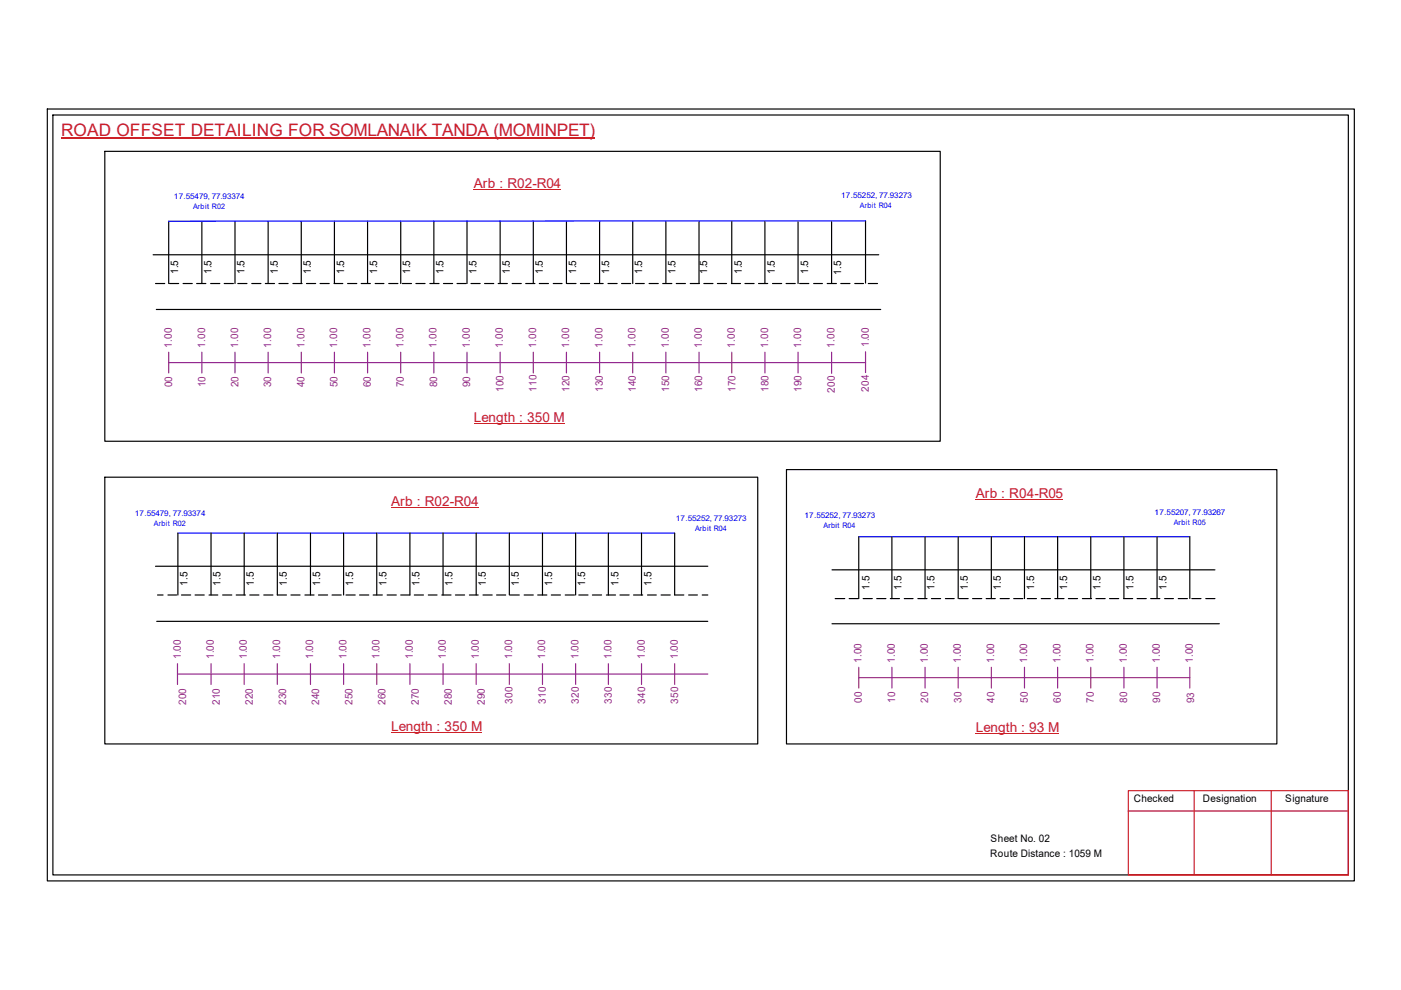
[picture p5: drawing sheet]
<svg xmlns="http://www.w3.org/2000/svg" width="297mm" height="210mm" viewBox="0 0 297 210" stroke-linecap="round" stroke-linejoin="round" font-family="sans-serif">
<defs><g id="words">
<text font-size="3.6" fill="#cd2027" x="13" y="28.9">ROAD OFFSET DETAILING FOR SOMLANAIK TANDA (MOMINPET)</text>
<g font-size="2.9" fill="#cd2027">
<text x="100.5" y="39.9">Arb : R02-R04</text>
<text x="100.5" y="89.4">Length : 350 M</text>
<text x="82.9" y="107.2">Arb : R02-R04</text>
<text x="206.9" y="105.6">Arb : R04-R05</text>
<text x="82.9" y="155">Length : 350 M</text>
<text x="206.9" y="155.1">Length : 93 M</text>
</g>
<g font-size="2.2">
<text x="37.8" y="58.2" transform="rotate(-90 37.8 58.2)">1.5</text>
<text x="44.8" y="58.2" transform="rotate(-90 44.8 58.2)">1.5</text>
<text x="51.9" y="58.2" transform="rotate(-90 51.9 58.2)">1.5</text>
<text x="58.9" y="58.2" transform="rotate(-90 58.9 58.2)">1.5</text>
<text x="65.9" y="58.2" transform="rotate(-90 65.9 58.2)">1.5</text>
<text x="72.9" y="58.2" transform="rotate(-90 72.9 58.2)">1.5</text>
<text x="80" y="58.2" transform="rotate(-90 80 58.2)">1.5</text>
<text x="87" y="58.2" transform="rotate(-90 87 58.2)">1.5</text>
<text x="94" y="58.2" transform="rotate(-90 94 58.2)">1.5</text>
<text x="101" y="58.2" transform="rotate(-90 101 58.2)">1.5</text>
<text x="108.1" y="58.2" transform="rotate(-90 108.1 58.2)">1.5</text>
<text x="115.1" y="58.2" transform="rotate(-90 115.1 58.2)">1.5</text>
<text x="122.1" y="58.2" transform="rotate(-90 122.1 58.2)">1.5</text>
<text x="129.2" y="58.2" transform="rotate(-90 129.2 58.2)">1.5</text>
<text x="136.2" y="58.2" transform="rotate(-90 136.2 58.2)">1.5</text>
<text x="143.2" y="58.2" transform="rotate(-90 143.2 58.2)">1.5</text>
<text x="149.9" y="58.2" transform="rotate(-90 149.9 58.2)">1.5</text>
<text x="157.3" y="58.2" transform="rotate(-90 157.3 58.2)">1.5</text>
<text x="164.3" y="58.2" transform="rotate(-90 164.3 58.2)">1.5</text>
<text x="171.3" y="58.2" transform="rotate(-90 171.3 58.2)">1.5</text>
<text x="178.3" y="58.3" transform="rotate(-90 178.3 58.3)">1.5</text>
<text x="39.7" y="124.2" transform="rotate(-90 39.7 124.2)">1.5</text>
<text x="46.8" y="124.2" transform="rotate(-90 46.8 124.2)">1.5</text>
<text x="53.8" y="124.2" transform="rotate(-90 53.8 124.2)">1.5</text>
<text x="60.8" y="124.2" transform="rotate(-90 60.8 124.2)">1.5</text>
<text x="67.9" y="124.2" transform="rotate(-90 67.9 124.2)">1.5</text>
<text x="74.9" y="124.2" transform="rotate(-90 74.9 124.2)">1.5</text>
<text x="81.9" y="124.2" transform="rotate(-90 81.9 124.2)">1.5</text>
<text x="88.9" y="124.2" transform="rotate(-90 88.9 124.2)">1.5</text>
<text x="96" y="124.2" transform="rotate(-90 96 124.2)">1.5</text>
<text x="103" y="124.2" transform="rotate(-90 103 124.2)">1.5</text>
<text x="110" y="124.2" transform="rotate(-90 110 124.2)">1.5</text>
<text x="117" y="124.2" transform="rotate(-90 117 124.2)">1.5</text>
<text x="124.1" y="124.2" transform="rotate(-90 124.1 124.2)">1.5</text>
<text x="131.1" y="124.2" transform="rotate(-90 131.1 124.2)">1.5</text>
<text x="138.1" y="124.2" transform="rotate(-90 138.1 124.2)">1.5</text>
<text x="184.4" y="125.1" transform="rotate(-90 184.4 125.1)">1.5</text>
<text x="191.1" y="125.1" transform="rotate(-90 191.1 125.1)">1.5</text>
<text x="198.2" y="125.1" transform="rotate(-90 198.2 125.1)">1.5</text>
<text x="205.2" y="125.1" transform="rotate(-90 205.2 125.1)">1.5</text>
<text x="212.2" y="125.1" transform="rotate(-90 212.2 125.1)">1.5</text>
<text x="219.2" y="125.1" transform="rotate(-90 219.2 125.1)">1.5</text>
<text x="226.3" y="125.1" transform="rotate(-90 226.3 125.1)">1.5</text>
<text x="233.3" y="125.1" transform="rotate(-90 233.3 125.1)">1.5</text>
<text x="240.3" y="125.1" transform="rotate(-90 240.3 125.1)">1.5</text>
<text x="247.4" y="125.1" transform="rotate(-90 247.4 125.1)">1.5</text>
<text x="240.4" y="170.1">Checked</text>
<text x="255.1" y="170.1">Designation</text>
<text x="272.5" y="170.1">Signature</text>
<text x="210" y="178.6">Sheet No. 02</text>
<text x="209.9" y="181.7">Route Distance : 1059 M</text>
</g>
<g font-size="2.2" fill="#93278f">
<text x="36.4" y="73.7" transform="rotate(-90 36.4 73.7)">1.00</text>
<text x="43.5" y="73.7" transform="rotate(-90 43.5 73.7)">1.00</text>
<text x="50.5" y="73.7" transform="rotate(-90 50.5 73.7)">1.00</text>
<text x="57.5" y="73.7" transform="rotate(-90 57.5 73.7)">1.00</text>
<text x="64.6" y="73.7" transform="rotate(-90 64.6 73.7)">1.00</text>
<text x="71.5" y="73.7" transform="rotate(-90 71.5 73.7)">1.00</text>
<text x="78.5" y="73.7" transform="rotate(-90 78.5 73.7)">1.00</text>
<text x="85.6" y="73.7" transform="rotate(-90 85.6 73.7)">1.00</text>
<text x="92.6" y="73.7" transform="rotate(-90 92.6 73.7)">1.00</text>
<text x="99.6" y="73.7" transform="rotate(-90 99.6 73.7)">1.00</text>
<text x="106.6" y="73.7" transform="rotate(-90 106.6 73.7)">1.00</text>
<text x="113.7" y="73.7" transform="rotate(-90 113.7 73.7)">1.00</text>
<text x="120.7" y="73.7" transform="rotate(-90 120.7 73.7)">1.00</text>
<text x="127.7" y="73.7" transform="rotate(-90 127.7 73.7)">1.00</text>
<text x="134.7" y="73.7" transform="rotate(-90 134.7 73.7)">1.00</text>
<text x="141.8" y="73.7" transform="rotate(-90 141.8 73.7)">1.00</text>
<text x="148.8" y="73.7" transform="rotate(-90 148.8 73.7)">1.00</text>
<text x="155.8" y="73.7" transform="rotate(-90 155.8 73.7)">1.00</text>
<text x="162.9" y="73.7" transform="rotate(-90 162.9 73.7)">1.00</text>
<text x="169.9" y="73.7" transform="rotate(-90 169.9 73.7)">1.00</text>
<text x="176.9" y="73.7" transform="rotate(-90 176.9 73.7)">1.00</text>
<text x="184.2" y="73.7" transform="rotate(-90 184.2 73.7)">1.00</text>
<text x="36.5" y="82.1" transform="rotate(-90 36.5 82.1)">00</text>
<text x="43.6" y="82.1" transform="rotate(-90 43.6 82.1)">10</text>
<text x="50.6" y="82.1" transform="rotate(-90 50.6 82.1)">20</text>
<text x="57.5" y="82.1" transform="rotate(-90 57.5 82.1)">30</text>
<text x="64.6" y="82.1" transform="rotate(-90 64.6 82.1)">40</text>
<text x="71.6" y="82.1" transform="rotate(-90 71.6 82.1)">50</text>
<text x="78.6" y="82.1" transform="rotate(-90 78.6 82.1)">60</text>
<text x="85.6" y="82.1" transform="rotate(-90 85.6 82.1)">70</text>
<text x="92.7" y="82.1" transform="rotate(-90 92.7 82.1)">80</text>
<text x="99.7" y="82.1" transform="rotate(-90 99.7 82.1)">90</text>
<text x="106.7" y="83.1" transform="rotate(-90 106.7 83.1)">100</text>
<text x="113.7" y="83.1" transform="rotate(-90 113.7 83.1)">110</text>
<text x="120.8" y="83.1" transform="rotate(-90 120.8 83.1)">120</text>
<text x="127.8" y="83.1" transform="rotate(-90 127.8 83.1)">130</text>
<text x="134.8" y="83.1" transform="rotate(-90 134.8 83.1)">140</text>
<text x="141.9" y="83.1" transform="rotate(-90 141.9 83.1)">150</text>
<text x="148.9" y="83.1" transform="rotate(-90 148.9 83.1)">160</text>
<text x="155.9" y="83.1" transform="rotate(-90 155.9 83.1)">170</text>
<text x="162.9" y="83.1" transform="rotate(-90 162.9 83.1)">180</text>
<text x="170" y="83.1" transform="rotate(-90 170 83.1)">190</text>
<text x="177" y="83.2" transform="rotate(-90 177 83.2)">200</text>
<text x="184.2" y="83.1" transform="rotate(-90 184.2 83.1)">204</text>
<text x="38.3" y="139.8" transform="rotate(-90 38.3 139.8)">1.00</text>
<text x="45.3" y="139.8" transform="rotate(-90 45.3 139.8)">1.00</text>
<text x="52.4" y="139.8" transform="rotate(-90 52.4 139.8)">1.00</text>
<text x="59.4" y="139.8" transform="rotate(-90 59.4 139.8)">1.00</text>
<text x="66.4" y="139.8" transform="rotate(-90 66.4 139.8)">1.00</text>
<text x="73.4" y="139.8" transform="rotate(-90 73.4 139.8)">1.00</text>
<text x="80.5" y="139.8" transform="rotate(-90 80.5 139.8)">1.00</text>
<text x="87.5" y="139.8" transform="rotate(-90 87.5 139.8)">1.00</text>
<text x="94.5" y="139.8" transform="rotate(-90 94.5 139.8)">1.00</text>
<text x="101.6" y="139.8" transform="rotate(-90 101.6 139.8)">1.00</text>
<text x="108.6" y="139.8" transform="rotate(-90 108.6 139.8)">1.00</text>
<text x="115.6" y="139.8" transform="rotate(-90 115.6 139.8)">1.00</text>
<text x="122.6" y="139.8" transform="rotate(-90 122.6 139.8)">1.00</text>
<text x="129.7" y="139.8" transform="rotate(-90 129.7 139.8)">1.00</text>
<text x="136.7" y="139.8" transform="rotate(-90 136.7 139.8)">1.00</text>
<text x="143.7" y="139.8" transform="rotate(-90 143.7 139.8)">1.00</text>
<text x="182.7" y="140.5" transform="rotate(-90 182.7 140.5)">1.00</text>
<text x="189.7" y="140.5" transform="rotate(-90 189.7 140.5)">1.00</text>
<text x="196.7" y="140.5" transform="rotate(-90 196.7 140.5)">1.00</text>
<text x="203.7" y="140.5" transform="rotate(-90 203.7 140.5)">1.00</text>
<text x="210.8" y="140.5" transform="rotate(-90 210.8 140.5)">1.00</text>
<text x="217.8" y="140.5" transform="rotate(-90 217.8 140.5)">1.00</text>
<text x="224.8" y="140.5" transform="rotate(-90 224.8 140.5)">1.00</text>
<text x="231.9" y="140.5" transform="rotate(-90 231.9 140.5)">1.00</text>
<text x="238.9" y="140.5" transform="rotate(-90 238.9 140.5)">1.00</text>
<text x="245.9" y="140.5" transform="rotate(-90 245.9 140.5)">1.00</text>
<text x="252.9" y="140.5" transform="rotate(-90 252.9 140.5)">1.00</text>
<text x="39.5" y="149.5" transform="rotate(-90 39.5 149.5)">200</text>
<text x="46.6" y="149.5" transform="rotate(-90 46.6 149.5)">210</text>
<text x="53.6" y="149.5" transform="rotate(-90 53.6 149.5)">220</text>
<text x="60.7" y="149.5" transform="rotate(-90 60.7 149.5)">230</text>
<text x="67.7" y="149.5" transform="rotate(-90 67.7 149.5)">240</text>
<text x="74.7" y="149.5" transform="rotate(-90 74.7 149.5)">250</text>
<text x="81.7" y="149.5" transform="rotate(-90 81.7 149.5)">260</text>
<text x="88.8" y="149.5" transform="rotate(-90 88.8 149.5)">270</text>
<text x="95.8" y="149.5" transform="rotate(-90 95.8 149.5)">280</text>
<text x="102.8" y="149.5" transform="rotate(-90 102.8 149.5)">290</text>
<text x="108.7" y="149.2" transform="rotate(-90 108.7 149.2)">300</text>
<text x="115.7" y="149.2" transform="rotate(-90 115.7 149.2)">310</text>
<text x="122.7" y="149.2" transform="rotate(-90 122.7 149.2)">320</text>
<text x="129.7" y="149.2" transform="rotate(-90 129.7 149.2)">330</text>
<text x="136.8" y="149.2" transform="rotate(-90 136.8 149.2)">340</text>
<text x="143.8" y="149.2" transform="rotate(-90 143.8 149.2)">350</text>
<text x="182.7" y="149" transform="rotate(-90 182.7 149)">00</text>
<text x="189.8" y="149" transform="rotate(-90 189.8 149)">10</text>
<text x="196.8" y="149" transform="rotate(-90 196.8 149)">20</text>
<text x="203.8" y="149" transform="rotate(-90 203.8 149)">30</text>
<text x="210.9" y="149" transform="rotate(-90 210.9 149)">40</text>
<text x="217.9" y="149" transform="rotate(-90 217.9 149)">50</text>
<text x="224.9" y="149" transform="rotate(-90 224.9 149)">60</text>
<text x="231.9" y="149" transform="rotate(-90 231.9 149)">70</text>
<text x="239" y="149" transform="rotate(-90 239 149)">80</text>
<text x="246" y="149" transform="rotate(-90 246 149)">90</text>
<text x="253.2" y="149.1" transform="rotate(-90 253.2 149.1)">93</text>
</g>
<g font-size="1.7" fill="#00f">
<text x="178.3" y="42">17.55252, 77.93273</text>
<text x="36.9" y="42.2">17.55479, 77.93374</text>
<text x="28.6" y="109.5">17.55479, 77.93374</text>
<text x="143.3" y="110.4">17.55252, 77.93273</text>
<text x="170.6" y="109.7">17.55252, 77.93273</text>
<text x="244.8" y="109.2">17.55207, 77.93267</text>
</g>
<g font-size="1.6" fill="#00f">
<text x="40.9" y="44.3">Arbit R02</text>
<text x="182.3" y="44.1">Arbit R04</text>
<text x="32.6" y="111.6">Arbit R02</text>
<text x="147.4" y="112.5">Arbit R04</text>
<text x="174.6" y="111.8">Arbit R04</text>
<text x="248.9" y="111.3">Arbit R05</text>
</g>
</g></defs>
<g fill="none" stroke="#000" stroke-width=".25">
<path d="M10 23.1h277.1v163.7h-277.1zM11.2 24.4h274.7v161.1h-274.7zM22.2 32.1h177.1v61.5h-177.1zM32.5 54h153.8M35.8 46.9v13.2M42.8 46.9v13.2M49.8 46.9v13.2M56.9 46.9v13.2M63.9 46.9v13.2M70.9 46.9v13.2M77.9 46.9v13.2M85 46.9v13.2"/>
<path d="M92 46.9v13.2M99 46.9v13.2M106 46.9v13.2M113.1 46.9v13.2M120.1 46.9v13.2M127.1 46.9v13.2M134.2 46.9v13.2M141.2 46.9v13.2M148.2 46.9v13.2M155.1 46.9v13.2M162.2 46.9v13.2M169.2 46.9v13.2"/>
<path d="M176.3 47v13M183.5 46.8v13.2M33 60.1h1.9M33.1 65.6h153.6M35.9 60.1h2M38.8 60.1h2M41.7 60.1h1.9M44.7 60.1h1.9M47.5 60.1h2M50.4 60.1h2M53.4 60.1h1.9M56.3 60.1h1.9"/>
<path d="M59.1 60.1h2M62.1 60.1h1.9M65 60.1h1.9M67.9 60.1h1.9M70.8 60.1h1.9M73.7 60.1h1.9M76.6 60.1h1.9M79.5 60.1h1.9M82.4 60.1h2M85.3 60.1h1.9M88.2 60.1h1.9M91.1 60.1h2"/>
<path d="M94 60.1h2M96.9 60.1h1.9M99.9 60.1h1.9M102.7 60.1h2M105.6 60.1h2M108.6 60.1h1.9M111.5 60.1h1.9M114.3 60.1h2M117.3 60.1h1.9M120.2 60.1h1.9M123.1 60.1h1.9M126 60.1h1.9"/>
<path d="M128.9 60.1h1.9M131.8 60.1h1.9M134.7 60.1h1.9M137.6 60.1h2M140.5 60.1h1.9M143.4 60.1h1.9M146.3 60.1h2M149.2 60.1h2M152.1 60.1h1.9M155.1 60.1h1.9M157.9 60.1h2M160.8 60.1h2"/>
<path d="M163.8 60.1h1.9M166.7 60.1h1.9M169.5 60.1h2M172.5 60.1h1.9M175.4 60.1h1.9M178.3 60.1h1.9M181.2 60.1h1.9M184.1 60.1h2M166.7 99.6h104v58.1h-104zM22.2 101.2h138.5v56.5h-138.5zM37.7 113v13.2M44.7 113v13.2"/>
<path d="M51.8 113v13.2M58.8 113v13.2h1.9M65.8 113v13.2M72.9 113v13.2M79.9 113v13.2M86.9 113v13.2h-1.9M93.9 113v13.2M101 113v13.2M108 113v13.2M115 113v13.2M122 113v13.2M129 113v13.2"/>
<path d="M136 113v13.2M143 113v13.2h2M182.1 113.8v13.1M189.1 113.8v13.1M196.1 113.8v13.1M203.2 113.8v13.1M210.2 113.8v13.1M217.2 113.8v13.1M224.2 113.8v13.1M231.3 113.8v13.1M238.3 113.8v13.1M245.3 113.8v13.1"/>
<path d="M252.3 113.8v13.1M33 120.1h117.1M33.2 131.7h116.9M33.4 126.2h1.2M35.6 126.2h1.9M38.5 126.2h1.9M41.4 126.2h1.9M44.3 126.2h1.9M47.2 126.2h1.9M50.1 126.2h1.9M53 126.2h1.9M55.9 126.2h2"/>
<path d="M61.7 126.2h1.9M64.6 126.2h2M67.5 126.2h2M70.4 126.2h1.9M73.4 126.2h1.9M76.2 126.2h2M79.1 126.2h2M82.1 126.2h1.9M87.8 126.2h2M90.8 126.2h1.9M93.7 126.2h1.9M96.6 126.2h1.9"/>
<path d="M99.5 126.2h1.9M102.4 126.2h1.9M105.3 126.2h1.9M108.2 126.2h1.9M111.1 126.2h2M114 126.2h1.9M116.9 126.2h1.9M119.8 126.2h2M122.7 126.2h2M125.6 126.2h1.9M128.6 126.2h1.9M131.4 126.2h2"/>
<path d="M134.3 126.2h2M137.3 126.2h1.8M140.2 126.2h1.9M146 126.2h1.9M148.9 126.2h1.2M176.4 120.8h81.2M176.4 132.2h82.1M177.1 126.9h2M180 126.9h2M183 126.9h2M185.9 126.9h1.9M188.8 126.9h1.9"/>
<path d="M191.7 126.9h1.9M194.6 126.9h2M197.5 126.9h1.9M200.4 126.9h1.9M203.3 126.9h2M206.2 126.9h1.9M209.1 126.9h1.9M212 126.9h2M214.9 126.9h2M217.8 126.9h1.9M220.8 126.9h1.9M223.6 126.9h2"/>
<path d="M226.5 126.9h2M229.5 126.9h1.9M232.4 126.9h1.9M235.2 126.9h2M238.2 126.9h2M241.1 126.9h1.9M244 126.9h1.9M246.9 126.9h1.9M249.8 126.9h2M252.7 126.9h1.9M255.6 126.9h2"/>
</g>
<path d="M239.2 167.6h46.7v17.9h-46.7zM239.2 172h46.7M253.2 167.6v17.9M269.5 167.6v17.9" fill="none" stroke="#cc1f26" stroke-width=".25"/>
<path d="M13 29.3h113.2" fill="none" stroke="#cd2027" stroke-width=".25"/>
<g fill="none" stroke="#93278f" stroke-width=".25">
<path d="M35.8 76.9h147.7M35.8 74.7v4.4M42.8 74.7v4.4M49.8 74.7v4.4M56.9 74.7v4.4M63.9 74.7v4.4M70.9 74.7v4.4M77.9 74.7v4.4M85 74.7v4.4M92 74.7v4.4M99 74.7v4.4M106 74.7v4.4"/>
<path d="M113.1 74.7v4.4M120.1 74.7v4.4M127.1 74.7v4.4M134.2 74.7v4.4M141.2 74.7v4.4M148.2 74.7v4.4M155.1 74.7v4.4M162.2 74.7v4.4M169.2 74.7v4.4M176.3 74.7v4.5M183.5 74.6v4.4M37.6 140.7v4.4"/>
<path d="M37.7 142.9h112.4M44.7 140.7v4.4M51.8 140.7v4.4M58.8 140.7v4.4M65.8 140.7v4.4M72.9 140.7v4.4M79.9 140.7v4.4M86.9 140.7v4.4M93.9 140.7v4.4M101 140.7v4.4M108 140.7v4.4M115 140.7v4.4"/>
<path d="M122 140.7v4.4M129 140.7v4.4M136 140.7v4.4M143 140.7v4.4M182.1 143.7h70.2M182.1 141.5v4.4M189.1 141.5v4.4M196.1 141.5v4.4M203.2 141.5v4.4M210.2 141.5v4.4M217.2 141.5v4.4M224.2 141.5v4.4"/>
<path d="M231.3 141.5v4.4M238.3 141.5v4.4M245.3 141.5v4.4M252.3 141.5v4.4"/>
</g>
<path d="M100.5 40.2h18.4M100.5 89.7h19.2M82.9 107.5h18.5M206.9 105.9h18.4M82.9 155.4h19.2M206.9 155.4h17.6" fill="none" stroke="#cd2027" stroke-width=".21"/>
<path d="M183.5 46.8l-147.7 .1M37.7 113h105.3M182.1 113.8h70.2" fill="none" stroke="#00f" stroke-width=".25"/>
<use href="#words"/>
</svg>
